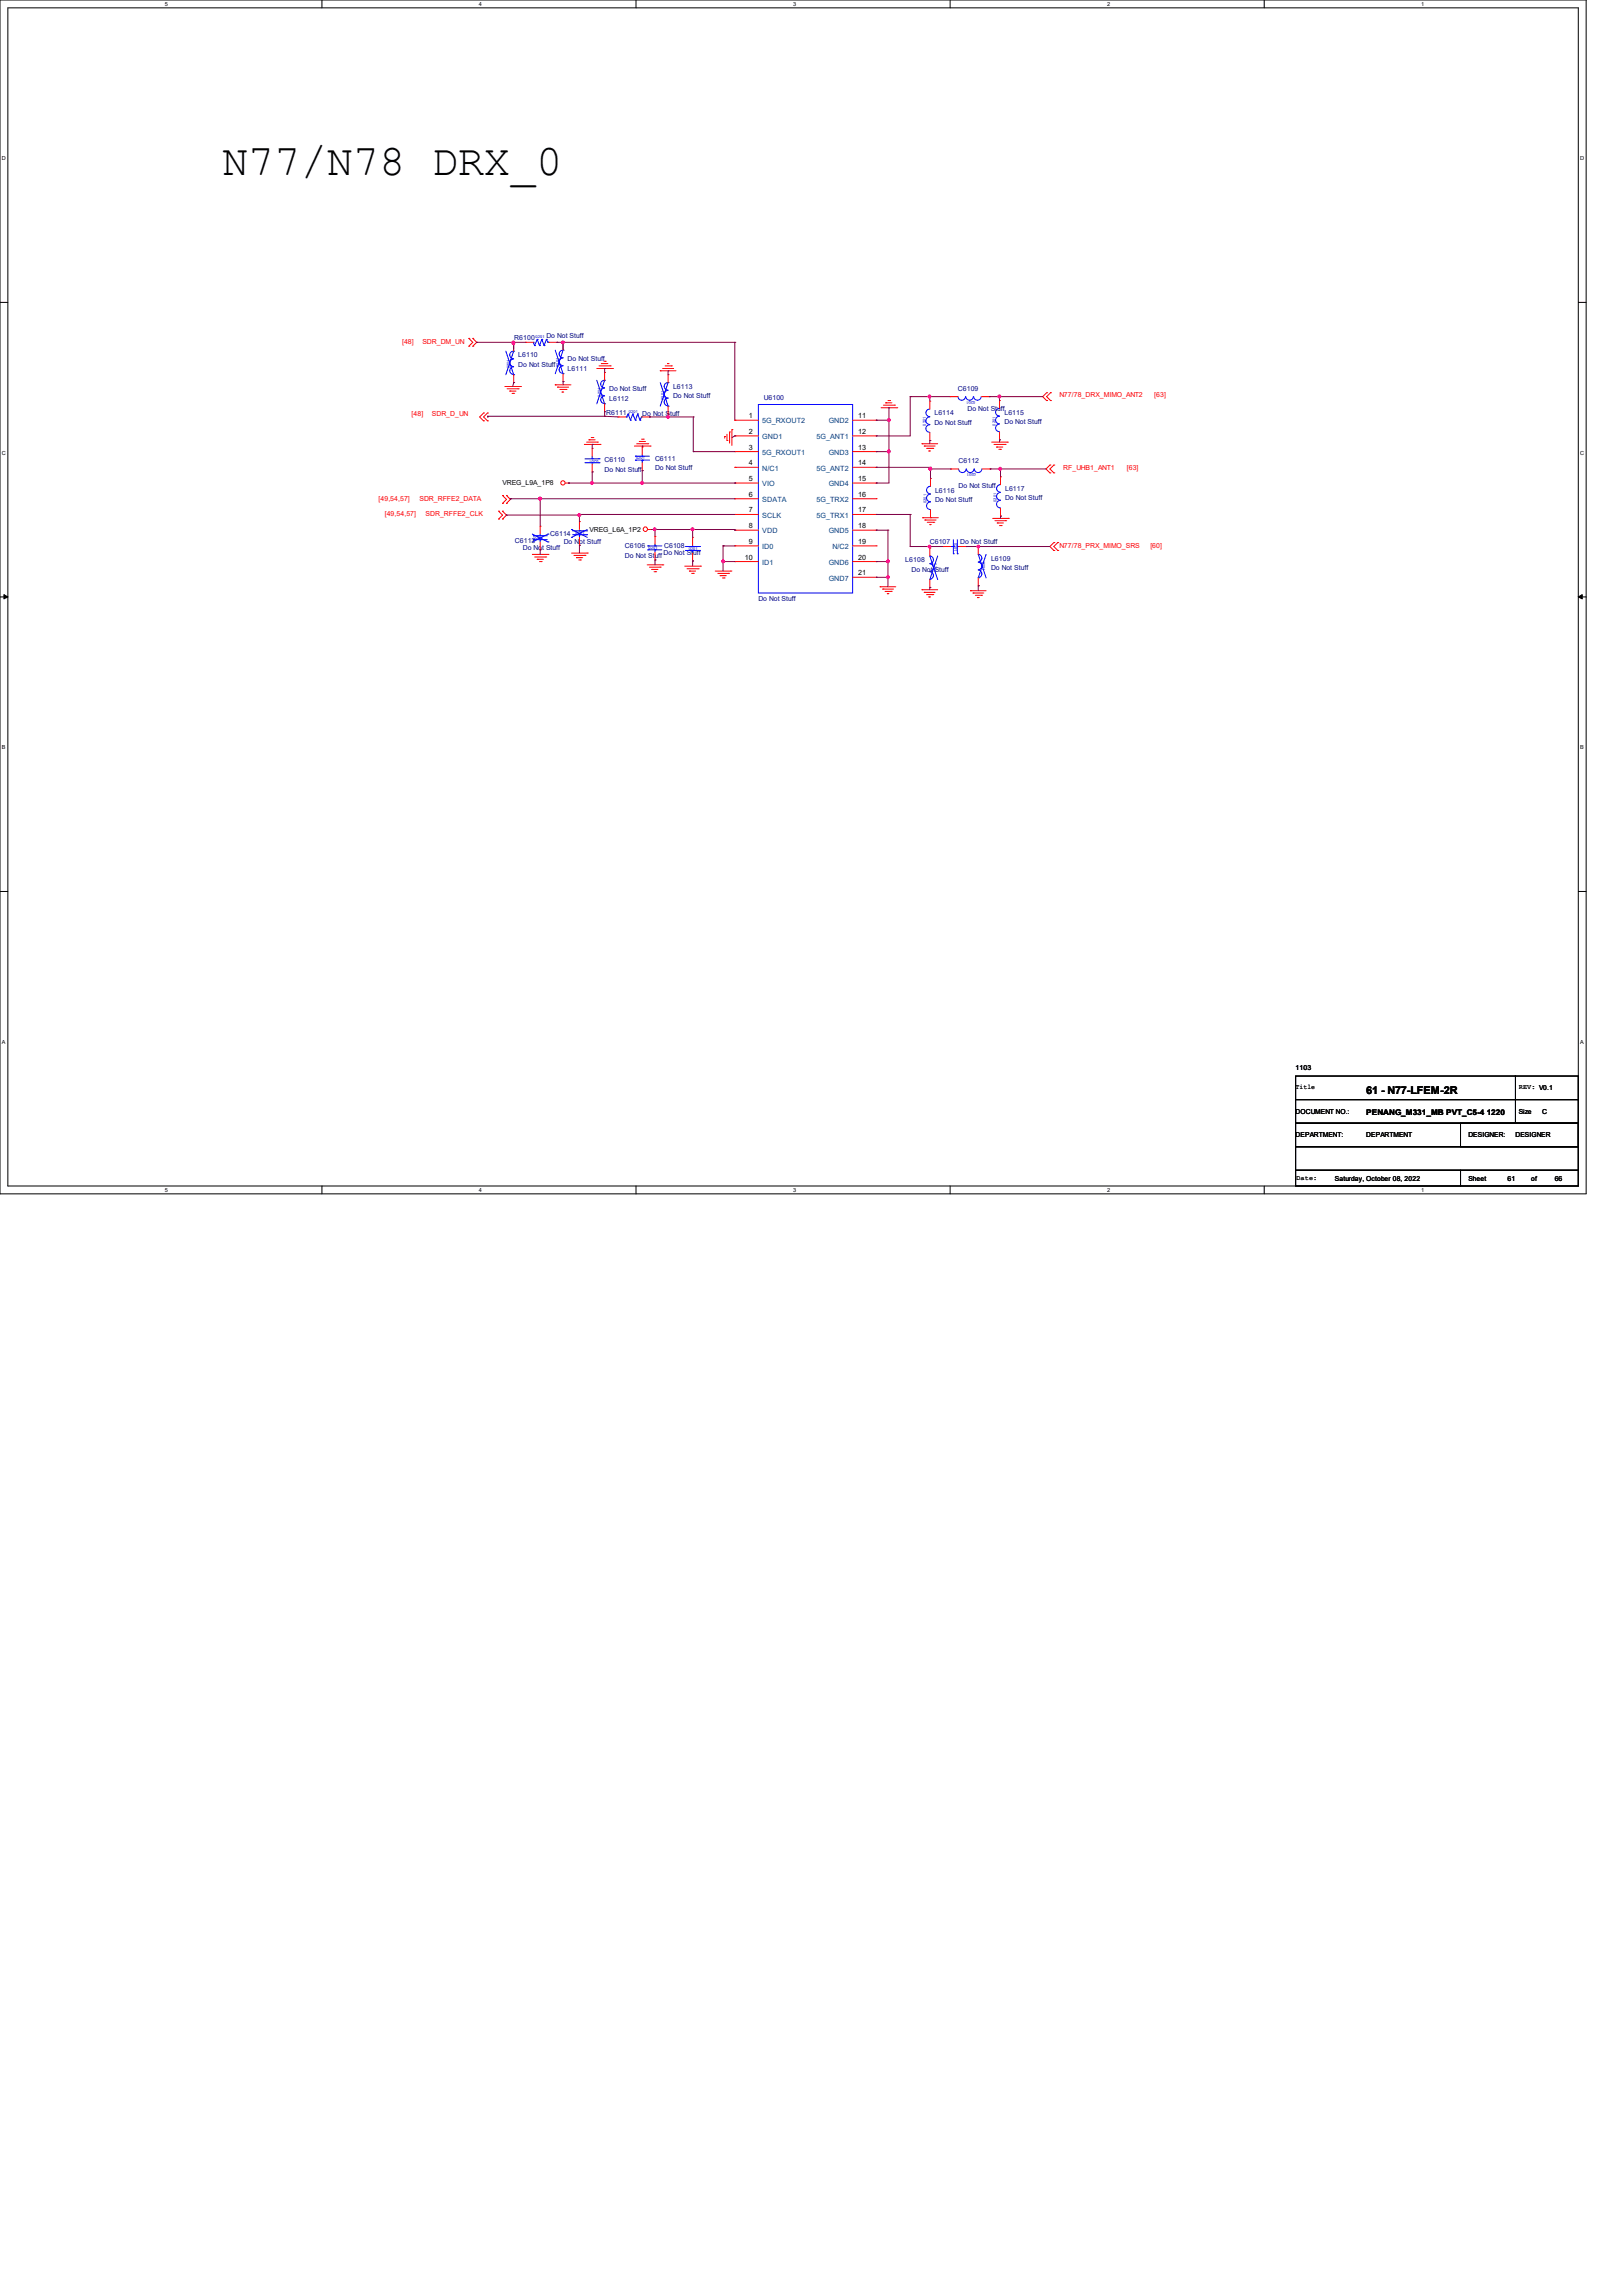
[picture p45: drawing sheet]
<svg xmlns="http://www.w3.org/2000/svg" width="210mm" height="297mm" viewBox="0 0 210 297" stroke-linecap="round" stroke-linejoin="round" font-family="sans-serif">
<defs><g id="words">
<text font-size="5.7" x="28.7" y="22.6">N77/N78 DRX_0</text>
<text font-size="1.4" x="176.8" y="141.5">61 - N77-LFEM-2R</text>
<text font-size="1" x="176.8" y="144.2">PENANG_M331_MB PVT_C5-4 1220</text>
<g font-size=".9" fill="#f00">
<text x="52" y="44.5">[48]</text>
<text x="54.7" y="44.5">SDR_DM_UN</text>
<text x="53.3" y="53.8">[48]</text>
<text x="55.9" y="53.8">SDR_D_UN</text>
<text x="137.1" y="51.4">N77/78_DRX_MIMO_ANT2</text>
<text x="149.4" y="51.4">[63]</text>
<text x="49" y="64.8">[49,54,57]</text>
<text x="54.3" y="64.8">SDR_RFFE2_DATA</text>
<text x="137.6" y="60.7">RF_UHB1_ANT1</text>
<text x="145.8" y="60.7">[63]</text>
<text x="49.8" y="66.8">[49,54,57]</text>
<text x="55.1" y="66.8">SDR_RFFE2_CLK</text>
<text x="137.1" y="70.8">N77/78_PRX_MIMO_SRS</text>
<text x="148.8" y="70.8">[60]</text>
</g>
<g font-size=".9" fill="#000080">
<text x="66.5" y="44">R6100</text>
<text x="67.1" y="46.2">L6110</text>
<text x="67.1" y="47.5">Do Not Stuff</text>
<text x="70.7" y="43.8">Do Not Stuff</text>
<text x="73.4" y="48">L6111</text>
<text x="73.4" y="46.7">Do Not Stuff</text>
<text x="78.4" y="53.6">R6111</text>
<text x="78.8" y="51.8">L6112</text>
<text x="78.8" y="50.6">Do Not Stuff</text>
<text x="83.1" y="53.8">Do Not Stuff</text>
<text x="87.1" y="50.3">L6113</text>
<text x="87.1" y="51.5">Do Not Stuff</text>
<text x="98.8" y="51.7">U6100</text>
<text x="120.9" y="53.7">L6114</text>
<text x="124" y="50.6">C6109</text>
<text x="125.2" y="53.1">Do Not Stuff</text>
<text x="130" y="53.6">L6115</text>
<text x="78.2" y="59.8">C6110</text>
<text x="84.8" y="59.6">C6111</text>
<text x="120.9" y="54.9">Do Not Stuff</text>
<text x="124" y="59.9">C6112</text>
<text x="130" y="54.9">Do Not Stuff</text>
<text x="78.2" y="61">Do Not Stuff</text>
<text x="84.8" y="60.8">Do Not Stuff</text>
<text x="121" y="63.7">L6116</text>
<text x="121" y="64.9">Do Not Stuff</text>
<text x="124" y="63.1">Do Not Stuff</text>
<text x="130" y="63.5">L6117</text>
<text x="130" y="64.7">Do Not Stuff</text>
<text x="66.6" y="70.2">C6113</text>
<text x="67.6" y="71.1">Do Not Stuff</text>
<text x="71.2" y="69.4">C6114</text>
<text x="72.9" y="70.3">Do Not Stuff</text>
<text x="80.9" y="70.9">C6106</text>
<text x="85.9" y="71.8">Do Not Stuff</text>
<text x="85.9" y="70.8">C6108</text>
<text x="120.3" y="70.3">C6107</text>
<text x="124.2" y="70.3">Do Not Stuff</text>
<text x="80.9" y="72.1">Do Not Stuff</text>
<text x="98.1" y="77.7">Do Not Stuff</text>
<text x="117.1" y="72.7">L6108</text>
<text x="117.9" y="74">Do Not Stuff</text>
<text x="128.2" y="72.5">L6109</text>
<text x="128.2" y="73.7">Do Not Stuff</text>
</g>
<g font-size=".9">
<text x="96.9" y="54.1">1</text>
<text x="96.9" y="56.1">2</text>
<text x="96.9" y="58.2">3</text>
<text x="111" y="54.1">11</text>
<text x="111" y="56.1">12</text>
<text x="111" y="58.2">13</text>
<text x="65" y="62.8">VREG_L9A_1P8</text>
<text x="96.9" y="60.2">4</text>
<text x="96.9" y="62.2">5</text>
<text x="96.9" y="64.3">6</text>
<text x="111" y="60.2">14</text>
<text x="111" y="62.2">15</text>
<text x="111" y="64.3">16</text>
<text x="76.3" y="68.8">VREG_L6A_1P2</text>
<text x="96.9" y="66.3">7</text>
<text x="96.9" y="68.3">8</text>
<text x="96.9" y="70.4">9</text>
<text x="111" y="66.3">17</text>
<text x="111" y="68.3">18</text>
<text x="111" y="70.4">19</text>
<text x="96.4" y="72.4">10</text>
<text x="111" y="72.4">20</text>
<text x="111" y="74.4">21</text>
<text x="167.6" y="140.9">Title</text>
<text x="167.6" y="138.5">1103</text>
<text x="196.5" y="140.9">REV: V0.1</text>
<text x="167.6" y="144.1">DOCUMENT NO.:</text>
<text x="167.6" y="147.1">DEPARTMENT:</text>
<text x="176.8" y="147.1">DEPARTMENT</text>
<text x="190" y="147.1">DESIGNER:</text>
<text x="196.1" y="147.1">DESIGNER</text>
<text x="196.5" y="144.1">Size</text>
<text x="199.6" y="144.1">C</text>
<text x="167.7" y="152.7">Date:</text>
<text x="172.7" y="152.8">Saturday, October 08, 2022</text>
<text x="190" y="152.8">Sheet</text>
<text x="195.1" y="152.8">61</text>
<text x="198.1" y="152.8">of</text>
<text x="201.2" y="152.8">66</text>
</g>
<g font-size=".9" fill="#004080">
<text x="98.6" y="54.8">5G_RXOUT2</text>
<text x="98.6" y="56.8">GND1</text>
<text x="98.6" y="58.8">5G_RXOUT1</text>
<text x="105.7" y="56.8">5G_ANT1</text>
<text x="107.2" y="54.8">GND2</text>
<text x="107.2" y="58.8">GND3</text>
<text x="98.6" y="60.9">N/C1</text>
<text x="98.6" y="62.9">VIO</text>
<text x="98.6" y="64.9">SDATA</text>
<text x="105.7" y="60.9">5G_ANT2</text>
<text x="105.7" y="64.9">5G_TRX2</text>
<text x="107.2" y="62.9">GND4</text>
<text x="98.6" y="67">SCLK</text>
<text x="98.6" y="69">VDD</text>
<text x="98.6" y="71">ID0</text>
<text x="105.7" y="67">5G_TRX1</text>
<text x="107.2" y="69">GND5</text>
<text x="107.7" y="71">N/C2</text>
<text x="98.6" y="73.1">ID1</text>
<text x="107.2" y="73.1">GND6</text>
<text x="107.2" y="75.1">GND7</text>
</g>
<g font-size=".7">
<text x="21.3" y=".8">5</text>
<text x="62" y=".8">4</text>
<text x="102.6" y=".8">3</text>
<text x="143.3" y=".8">2</text>
<text x="183.9" y=".8">1</text>
<text x=".3" y="20.7">D</text>
<text x="204.5" y="20.7">D</text>
<text x=".3" y="58.8">C</text>
<text x="204.5" y="58.8">C</text>
<text x=".3" y="96.9">B</text>
<text x="204.5" y="96.9">B</text>
<text x=".3" y="135">A</text>
<text x="204.5" y="135">A</text>
<text x="21.3" y="154.2">5</text>
<text x="62" y="154.2">4</text>
<text x="102.6" y="154.2">3</text>
<text x="143.3" y="154.2">2</text>
<text x="183.9" y="154.2">1</text>
</g>
<g font-size=".5" fill="#00f">
<text x="66" y="47.7" transform="rotate(-90 66 47.7)">0201</text>
<text x="69.3" y="43.8">0201</text>
<text x="72.3" y="47.5" transform="rotate(-90 72.3 47.5)">0201</text>
<text x="77.7" y="51.3" transform="rotate(-90 77.7 51.3)">0201</text>
<text x="81.4" y="53.4">0201</text>
<text x="85.9" y="51.7" transform="rotate(-90 85.9 51.7)">0201</text>
<text x="126.2" y="51.9" transform="rotate(-180 126.2 51.9)">0201</text>
<text x="77.4" y="59.5" transform="rotate(-180 77.4 59.5)">0201</text>
<text x="82.3" y="59.4">0201</text>
<text x="119.8" y="55.1" transform="rotate(-90 119.8 55.1)">0201</text>
<text x="128.8" y="55.1" transform="rotate(-90 128.8 55.1)">0201</text>
<text x="119.9" y="65.1" transform="rotate(-90 119.9 65.1)">0201</text>
<text x="126.3" y="61.2" transform="rotate(-180 126.3 61.2)">0201</text>
<text x="128.9" y="64.9" transform="rotate(-90 128.9 64.9)">0201</text>
<text x="69.1" y="69.7">0201</text>
<text x="74.5" y="69.1">0201</text>
<text x="83.9" y="71">0201</text>
<text x="89.1" y="71.1">0201</text>
<text x="123.4" y="70.2" transform="rotate(90 123.4 70.2)">0201</text>
<text x="120.8" y="72.9" transform="rotate(90 120.8 72.9)">0201</text>
<text x="127.1" y="72.6" transform="rotate(90 127.1 72.6)">0201</text>
</g>
</g></defs>
<g fill="none" stroke="#000" stroke-width=".13">
<path d="M0 0h205.2v154.4h-205.2zM1 1h203.2v152.4h-203.2zM41.7 0v1M82.3 0v1M122.9 0v1M163.6 0v1M0 39.1h1M204.2 39.1h1M0 77.2h1M.5 76.9l.5 .3-.5 .3zM204.2 77.2l.5-.3v.6zM204.2 77.2h1"/>
<path d="M0 115.3h1M204.2 115.3h1M167.6 139.2h28.5v3h-28.5zM196.1 139.2h8.1v3h-8.1zM41.7 153.4v1M82.3 153.4v1M122.9 153.4v1M163.6 153.4v1M167.6 151.4h21.4v2h-21.4zM167.6 148.3h36.6v3.1h-36.6zM167.6 145.3h36.6v3h-36.6zM167.6 142.2h28.5v3.1h-28.5z"/>
<path d="M189 151.4h15.2v2h-15.2zM189 145.3h15.2v3h-15.2zM196.1 142.2h8.1v3.1h-8.1z"/>
</g>
<path d="M.5 76.9l.5 .3-.5 .3zM204.2 77.2l.5-.3v.6z" fill="#000"/>
<g fill="none" stroke="#f00" stroke-width=".13">
<path d="M60.7 43.8l.5 .5-.5 .5M60.7 43.8h.1M60.7 44.8h.1M61.2 44.8h.1M61.2 43.8h.1M61.2 43.8l.5 .5-.5 .5M62.6 53.4l-.5 .5 .5 .5M62.6 54.4h.1M62.6 53.4h.1M63.1 53.4l-.5 .5 .5 .5M63.1 54.4h.1M63.1 53.4h.1"/>
<path d="M65.3 50h2.1M65.6 50.3h1.5M66 50.6h.8M66 50.6h.1M66.3 50.9h.2M66.5 50.9h.1M66.5 49.5h.1M66.5 44.4h.1M66.5 44.4v1M66.5 48.5v1M67.1 50.3h.1M67.4 50h.1"/>
<path d="M68 44.3h.1M68 44.3h1M71 44.3h1.1M71.8 49.8h2.1M71.8 49.8h.1M72.1 44.3h.1M72.1 50.1h.1M72.1 50.1h1.5M72.4 50.4h.8M72.7 50.7h.2M72.7 50.7h.1M72.9 44.3h.1"/>
<path d="M72.9 49.4h.1M72.9 44.3v1M72.9 48.3v1.1M73.2 50.4h.1M75.6 57.5h2M75.9 57.2h1.4M76.2 56.9h.8M76.2 56.9h.1M76.5 56.6h.2M76.6 58h.1M76.6 58v1M76.7 56.6h.1"/>
<path d="M77.2 47.7h2M77.3 57.2h.1M77.5 47.3h1.5M77.6 57.5h.1M77.8 47h.1M77.8 47h.9M78.1 46.7h.2M78.2 48.2h.1M78.2 53.3h.1M78.2 48.2v1M78.2 52.2v1.1M78.3 46.7h.1"/>
<path d="M79 47.3h.1M79.2 47.7h.1M80 53.9h.1M80 53.9h1M82.1 57.7h2M82.4 57.4h1.4M82.7 57.1h.8M82.7 57.1h.1M83 56.8h.2M83 53.9h1M83.1 57.8h.1M83.1 57.8v1"/>
<path d="M83.1 59.9v1M83.2 56.8h.1M83.8 57.4h.1M84 53.9h.1M84.1 57.7h.1M85.4 48h2.1M85.4 48h.1M85.8 47.7h.1M85.8 47.7h1.4M86.1 47.3h.8M86.4 47h.2M86.4 47h.1"/>
<path d="M86.4 53.6h.1M86.4 48.5h.1M86.4 48.5v1M86.4 52.5v1.1M86.9 47.3h.1M93.8 56.5h.1M93.8 56.5v.2M94.1 57h.1M94.1 56.2v.8M94.4 55.9h.1M94.4 55.9v1.4M94.7 55.6h.1"/>
<path d="M94.7 55.6v2M95.1 54.4h.1M95.1 56.4h.1M95.1 58.4h.1M95.1 54.4h3M95.1 56.4h3M95.1 58.4h3M110.3 54.4h3.1M110.3 56.4h3.1M110.3 58.4h3.1M113.4 54.4h.1M113.4 56.4h.1"/>
<path d="M113.4 58.4h.1M114 52.7h2M114.3 52.4h1.4M114.6 52.1h.8M114.6 52.1h.1M114.9 51.8h.2M115.1 51.8h.1M115.7 52.4h.1M116 52.7h.1M119.3 57.4h.1M119.3 57.4h2M119.6 57.7h1.4"/>
<path d="M119.6 57.7h.1M119.9 58h.8M120.2 58.3h.1M120.2 58.3h.2M120.3 51.9h.1M120.3 57h.1M120.3 51.9v1M120.3 56v1M120.7 58h.1M122.9 51.3h1.1M122.9 51.3h.1M127 51.3h1"/>
<path d="M128 51.3h.1M128.3 57.2h2M128.6 57.5h1.4M128.9 57.8h.9M128.9 57.8h.1M129.2 58.1h.3M129.3 56.9h.1M129.3 51.8h.1M129.3 51.8v1M129.3 55.9v1M129.5 58.1h.1M130 57.5h.1"/>
<path d="M130.3 57.2h.1M135.4 50.8l-.5 .5 .5 .5M135.4 51.8h.1M135.4 50.8h.1M135.9 50.8l-.5 .5 .5 .5M135.9 50.8h.1M135.9 51.8h.1M64.5 67.1h.1M64.5 66.1h.1M64.5 66.1l.5 .5-.5 .5M65 64.1l.5 .5-.5 .5M65 66.1l.5 .5-.5 .5"/>
<path d="M65 65.1h.1M65 64.1h.1M65 66.1h.1M65 67.1h.1M65.5 64.1h.1M65.5 65.1h.1M65.5 64.1l.5 .5-.5 .5M68.9 71.7h2M69.2 72.1h1.4M69.5 72.3h.1M69.5 72.3h.8M69.8 72.6h.2"/>
<path d="M69.9 68.1h.1M69.9 71.1h.1M69.9 68.1v1M69.9 70.1v1M70 72.6h.1M70.6 72.1h.1M70.9 71.7h.1M73.2 62.5h.4M73.6 62.5h.1M74 71.5h2M74.3 71.8h1.4M74.6 72.1h.8"/>
<path d="M74.6 72.1h.1M74.9 72.4h.2M75 67.5h.1M75 70.5h.1M75 67.5v1M75 69.5v1M75.1 72.4h.1M75.7 71.8h.1M76 71.5h.1M76.6 61h.1M76.6 60v1M83.1 60.9h.1"/>
<path d="M83.7 73.1h2.1M83.8 68.5h.4M84 73.4h1.4M84.2 68.5h.1M84.3 73.7h.1M84.3 73.7h.8M84.6 74h.2M84.8 69.4h.1M84.8 72.4h.1M84.8 69.4v1M84.8 71.4v1M84.8 74h.1"/>
<path d="M85.4 73.4h.1M85.8 73.1h.1M88.6 73.2h2M88.9 73.6h1.4M89.2 73.9h.8M89.2 73.9h.1M89.5 74.2h.2M89.6 69.5h.1M89.6 72.6h.1M89.6 69.5v1M89.6 71.5v1.1M89.7 74.2h.1"/>
<path d="M90.3 73.6h.1M90.6 73.2h.1M92.5 73.9h2.1M92.9 74.2h1.4M93.2 74.5h.8M93.2 74.5h.1M93.5 74.8h.2M93.7 74.8h.1M94.3 74.2h.1M94.6 73.9h.1M95.1 60.5h.1M95.1 62.5h.1"/>
<path d="M95.1 64.5h.1M95.1 66.5h.1M95.1 68.6h.1M95.1 70.6h.1M95.1 72.6h.1M95.1 62.5h3M95.1 72.6h3M95.1 60.5h3M95.1 64.5h3M95.1 66.5h3M95.1 68.6h3M95.1 70.6h3"/>
<path d="M110.3 62.5h3.1M110.3 72.6h3.1M110.3 60.5h3.1M110.3 64.5h3.1M110.3 66.5h3.1M110.3 68.6h3.1M110.3 70.6h3.1M110.3 74.7h3.1M113.4 60.5h.1M113.4 62.5h.1M113.4 64.5h.1M113.4 66.5h.1"/>
<path d="M113.4 68.6h.1M113.4 70.6h.1M113.4 72.6h.1M113.4 74.7h.1M113.9 75.9h.1M113.9 75.9h2M114.2 76.2h1.4M114.2 76.2h.1M114.5 76.5h.8M114.8 76.8h.1M114.8 76.8h.2M115.3 76.5h.1"/>
<path d="M119.3 76.3h.1M119.3 76.3h2M119.4 67h.1M119.4 67h2M119.6 76.6h1.4M119.6 76.6h.1M119.7 67.3h.1M119.7 67.3h1.4M119.9 76.9h.8M120 67.6h.8M120.2 77.2h.1M120.2 77.2h.2"/>
<path d="M120.3 67.9h.2M120.3 67.9h.1M120.3 76h.1M120.3 70.9h.1M120.3 70.9v1M120.3 75v1M120.4 67h.1M120.4 61.9h.1M120.4 61.9v1M120.4 66v1M120.7 76.9h.1M120.8 67.6h.1"/>
<path d="M122 70.7h.1M122 70.7h1M123 60.7h.1M123 60.7h1M124 70.7h1.1M125.1 70.7h.1M125.6 76.4h2M125.6 76.4h.1M125.9 76.7h1.4M125.9 76.7h.1M126.2 77h.8M126.5 77.3h.1"/>
<path d="M126.5 77.3h.2M126.6 75.8h.1M126.6 70.7h.1M126.6 70.7v1M126.6 74.8v1M127 77h.1M127.1 60.7h1M128.1 60.7h.1M128.4 67.1h2.1M128.7 67.4h1.4M129 67.6h.8M129 67.6h.1"/>
<path d="M129.3 68h.2M129.5 66.8h.1M129.5 61.7h.1M129.5 61.7v1M129.5 65.7v1.1M129.5 68h.1M130.1 67.4h.1M130.5 67.1h.1M135.8 61.2h.1M135.8 60.2h.1M135.8 60.2l-.5 .5 .5 .5M136.4 60.2l-.6 .5 .6 .5"/>
<path d="M136.4 70.2l-.6 .5 .6 .5M136.4 60.2h.1M136.4 61.2h.1M136.4 71.2h.1M136.4 70.2h.1M136.9 70.2l-.5 .5 .5 .5M136.9 70.2h.1M136.9 71.2h.1"/>
<circle cx="72.8" cy="62.5" r=".28"/>
<circle cx="83.5" cy="68.5" r=".29"/>
</g>
<g fill="none" stroke="#00f" stroke-width=".13">
<path d="M65.4 45.4l1.1 3.1M66.5 47.5a.49 .49 0 0 0-.5 .4 .49 .49 0 0 0 .5 .5M66.5 46.4a.49 .49 0 0 0-.5 .5 .49 .49 0 0 0 .5 .5M66.5 45.4a.49 .49 0 0 0-.5 .5 .49 .49 0 0 0 .5 .5M66.5 45.4h.1M66.5 48.5h.1M66.5 45.4l-1.1 3.1M69 44.3l.2 .4M69 44.3h.1M69.2 44.7h.1M69.5 43.9h.1M69.5 43.9l-.3 .8"/>
<path d="M69.5 43.9l.3 .8M69.8 44.7h.1M70.1 43.9l.3 .8M70.1 43.9h.1M70.1 43.9l-.3 .8M70.4 44.7h.1M70.7 43.9h.1M70.7 43.9l-.3 .8M70.7 43.9l.2 .4M70.9 44.3h.1M71.8 45.3l1.1 3M72.9 45.3l-1.1 3"/>
<path d="M72.9 45.3a.49 .49 0 0 0-.6 .5 .49 .49 0 0 0 .6 .5M72.9 46.3a.49 .49 0 0 0-.6 .5 .49 .49 0 0 0 .6 .5M72.9 47.3a.49 .49 0 0 0-.6 .5 .49 .49 0 0 0 .6 .5M72.9 48.3h.1M72.9 45.3h.1M75.7 59.4h1.8M75.7 59.9h1.8M76.6 59.9h.1M76.6 59.4h.1M76.6 59v.4M76.6 59.9v.1M77.2 49.2l1 3"/>
<path d="M77.5 59.4h.1M77.5 59.9h.1M78.2 49.2a.49 .49 0 0 0-.5 .5 .49 .49 0 0 0 .5 .5M78.2 50.2a.49 .49 0 0 0-.5 .5 .49 .49 0 0 0 .5 .5M78.2 51.2a.49 .49 0 0 0-.5 .5 .49 .49 0 0 0 .5 .5M78.2 52.2h.1M78.2 49.2h.1M78.2 49.2l-1 3M81 53.9h.1M81.1 53.9h.1M81.3 53.6h.1M81.3 53.6l.3 .8"/>
<path d="M81.3 53.6l-.2 .3M81.6 54.4h.1M81.9 53.6h.1M81.9 53.6l.3 .8M81.9 53.6l-.3 .8M82.2 54.4h.1M82.2 59.5h.1M82.2 59h.1M82.2 59.5h1.8M82.2 59h1.8M82.5 53.6l-.3 .8M82.5 53.6h.1"/>
<path d="M82.5 53.6l.3 .8M82.8 54.4h.1M83 53.9l-.2 .5M83 53.9h.1M83.1 59h.1M83.1 59.5h.1M83.1 58.8v.2M83.1 59.5v.4M85.4 49.5l1 3M86.4 51.5a.49 .49 0 0 0-.5 .5 .49 .49 0 0 0 .5 .5M86.4 50.5a.49 .49 0 0 0-.5 .5 .49 .49 0 0 0 .5 .5M86.4 49.5a.49 .49 0 0 0-.5 .5 .49 .49 0 0 0 .5 .5"/>
<path d="M86.4 49.5h.1M86.4 52.5h.1M86.4 49.5l-1 3M98.1 52.3h12.2v24.4h-12.2zM120.3 52.9a.49 .49 0 0 0-.5 .5 .49 .49 0 0 0 .5 .5M120.3 53.9a.49 .49 0 0 0-.5 .5 .49 .49 0 0 0 .5 .5M120.3 54.9a.49 .49 0 0 0-.5 .5 .49 .49 0 0 0 .5 .5M124.9 51.3a.49 .49 0 0 1-.5 .5 .49 .49 0 0 1-.4-.5M125.9 51.3a.49 .49 0 0 1-.4 .5 .49 .49 0 0 1-.5-.5M127 51.3a.49 .49 0 0 1-.5 .5 .49 .49 0 0 1-.5-.5M129.3 54.9a.49 .49 0 0 0-.5 .4 .49 .49 0 0 0 .5 .5M129.3 53.8a.49 .49 0 0 0-.5 .5 .49 .49 0 0 0 .5 .5"/>
<path d="M129.3 52.8a.49 .49 0 0 0-.5 .5 .49 .49 0 0 0 .5 .5M68.9 69.1l2 1M69 69.8h1.8M69 69.3h1.8M69 69.8h.1M69 69.3h.1M69.9 69.3h.1M69.9 69.8h.1M69.9 69.1v.2M69.9 69.8v.3M70.9 69.1h.1M70.9 70.1h.1"/>
<path d="M70.9 69.1l-2 1M74 68.5l2 1M74 68.5h.1M74 69.5h.1M74.1 69.2h1.8M74.1 68.7h1.8M75 68.7h.1M75 69.2h.1M75 68.5v.2M75 69.2v.3M75.9 69.2h.1M75.9 68.7h.1"/>
<path d="M76 68.5l-2 1M83.8 71.1h1.8M83.8 70.6h1.8M83.8 71.1h.1M83.8 70.6h.1M84.8 70.6h.1M84.8 71.1h.1M84.8 70.4v.2M84.8 71.1v.3M88.7 70.7h1.8M88.7 71.2h1.8M89.6 70.7h.1"/>
<path d="M89.6 71.2h.1M89.6 70.5v.2M89.6 71.2v.3M90.5 71.2h.1M90.5 70.7h.1M120.3 74a.49 .49 0 0 1 .5 .4 .49 .49 0 0 1-.5 .5M120.3 72.9a.49 .49 0 0 1 .5 .5 .49 .49 0 0 1-.5 .5M120.3 71.9a.49 .49 0 0 1 .5 .5 .49 .49 0 0 1-.5 .5M120.3 71.9h.1M120.3 75h.1M120.3 71.9l1 3.1M120.4 64.9a.49 .49 0 0 0-.5 .5 .49 .49 0 0 0 .5 .5"/>
<path d="M120.4 63.9a.49 .49 0 0 0-.5 .5 .49 .49 0 0 0 .5 .5M120.4 62.9a.49 .49 0 0 0-.5 .5 .49 .49 0 0 0 .5 .5M121.3 71.9l-1 3.1M123 70.7h.4M123.4 71.6h.1M123.4 70.7h.1M123.4 69.8v1.8M123.9 70.7h.1M123.9 71.6h.1M123.9 69.8v1.8M125 60.7a.49 .49 0 0 1-.5 .4 .49 .49 0 0 1-.5-.4M126 60.7a.49 .49 0 0 1-.5 .4 .49 .49 0 0 1-.4-.4"/>
<path d="M126.6 71.7h.1M126.6 74.8h.1M126.6 71.7l1 3.1M126.6 73.7a.49 .49 0 0 1 .4 .5 .49 .49 0 0 1-.4 .5M126.6 72.7a.49 .49 0 0 1 .4 .5 .49 .49 0 0 1-.4 .5M126.6 71.7a.49 .49 0 0 1 .4 .5 .49 .49 0 0 1-.4 .5M127 60.7a.49 .49 0 0 1-.4 .4 .49 .49 0 0 1-.5-.4M127.6 71.7l-1 3.1M129.5 64.7a.49 .49 0 0 0-.6 .5 .49 .49 0 0 0 .6 .5M129.5 63.7a.49 .49 0 0 0-.6 .5 .49 .49 0 0 0 .6 .5M129.5 62.7a.49 .49 0 0 0-.6 .5 .49 .49 0 0 0 .6 .5"/>
</g>
<path d="M61.7 44.3h4.8M61.7 44.3h.1" fill="none" stroke="#800040" stroke-width=".13"/>
<circle cx="66.4" cy="44.3" r=".17" fill="#f0f"/>
<circle cx="66.4" cy="44.3" r=".17" fill="none" stroke="#f0f" stroke-width=".13"/>
<path d="M66.5 44.3h.1M66.5 44.4h.1M66.5 44.4v.8M66.5 44.3h1.5" fill="none" stroke="#800040" stroke-width=".13"/>
<circle cx="66.4" cy="44.4" r=".18" fill="#f0f"/>
<circle cx="66.4" cy="44.4" r=".18" fill="none" stroke="#f0f" stroke-width=".13"/>
<path d="M66.5 44.3h.1M66.5 44.3v.1M72.1 44.3h23M72.1 44.3h.1M72.9 44.3h.1M72.9 44.3v.9" fill="none" stroke="#800040" stroke-width=".13"/>
<circle cx="72.8" cy="44.3" r=".18" fill="#f0f"/>
<circle cx="72.8" cy="44.3" r=".18" fill="none" stroke="#f0f" stroke-width=".13"/>
<g fill="none" stroke="#800040" stroke-width=".13">
<path d="M66.5 49.5l-.2 .5M66.5 49.5h.1M72.9 49.4h.1M72.9 49.4v.4M78.2 47.7h.1M78.2 47.7v.5M86.4 48h.1M86.4 48v.5M95.1 44.3h.1M95.1 44.3v10.1M117.8 51.3h.1M117.8 51.3v5.1"/>
<path d="M117.8 51.3h2.5M120.3 51.3h.1M120.3 51.3v.6"/>
</g>
<circle cx="120.3" cy="51.3" r=".18" fill="#f0f"/>
<circle cx="120.3" cy="51.3" r=".18" fill="none" stroke="#f0f" stroke-width=".13"/>
<path d="M120.3 51.3h.1M120.3 51.3h2.6M128 51.3h.1M128 51.3h1.3" fill="none" stroke="#800040" stroke-width=".13"/>
<circle cx="129.3" cy="51.3" r=".19" fill="#f0f"/>
<circle cx="129.3" cy="51.3" r=".19" fill="none" stroke="#f0f" stroke-width=".13"/>
<g fill="none" stroke="#800040" stroke-width=".13">
<path d="M63.1 53.8h15.1M63.1 53.8h.1M78.2 53.8l1.8 .1M78.2 53.8h.1M78.2 53.3h.1M78.2 53.3v.5M84 53.9h2.4M84 53.9h.1M115 52.7h.1M115 52.7v1.7M129.3 51.3h5.6M129.3 51.3h.1"/>
<path d="M129.3 51.3v.5"/>
</g>
<circle cx="86.4" cy="53.9" r=".17" fill="#f0f"/>
<circle cx="86.4" cy="53.9" r=".17" fill="none" stroke="#f0f" stroke-width=".13"/>
<path d="M86.4 53.9h.1M86.4 53.6h.1M86.4 53.6v.3M86.4 53.9h3.3M89.7 53.9h.1M89.7 53.9v4.5M113.4 54.4h.1M113.4 54.4h1.6M115 54.4h.1M115 54.4v4" fill="none" stroke="#800040" stroke-width=".13"/>
<circle cx="115" cy="54.3" r=".19" fill="#f0f"/>
<circle cx="115" cy="54.3" r=".19" fill="none" stroke="#f0f" stroke-width=".13"/>
<g fill="none" stroke="#800040" stroke-width=".13">
<path d="M76.6 57.5h.1M76.6 57.5v.5M83.1 57.7h.1M83.1 57.7v.1M89.7 58.4h5.4M89.7 58.4h.1M95.1 56.4h.1M95.1 56.4l-.4 .2M113.4 56.4h.1M113.4 58.4h.1M113.4 56.4h4.4M113.4 58.4h1.6"/>
<path d="M115 58.4h.1M115 58.4v4.1M120.3 57h.1M120.3 57v.4M129.3 56.9h.1M129.3 56.9v.3"/>
</g>
<circle cx="115" cy="58.4" r=".19" fill="#f0f"/>
<circle cx="115" cy="58.4" r=".19" fill="none" stroke="#f0f" stroke-width=".13"/>
<path d="M76.6 61h.1M76.6 61v1.5M83.1 60.9h.1M83.1 60.9v1.6M113.4 60.5h.1M113.4 60.5h7M120.4 60.7h.1M120.4 60.5h.1M120.4 60.5v.2M120.4 60.7h2.6M128.1 60.7h1.4M128.1 60.7h.1" fill="none" stroke="#800040" stroke-width=".13"/>
<circle cx="129.4" cy="60.6" r=".18" fill="#f0f"/>
<circle cx="129.4" cy="60.6" r=".18" fill="none" stroke="#f0f" stroke-width=".13"/>
<path d="M73.6 62.5h9.5M73.6 62.5h.1M76.6 62.5h.1M129.5 60.7h.1M129.5 60.7v1M129.5 60.7h5.8" fill="none" stroke="#800040" stroke-width=".13"/>
<circle cx="83.1" cy="62.5" r=".19" fill="#f0f"/>
<circle cx="83.1" cy="62.5" r=".19" fill="none" stroke="#f0f" stroke-width=".13"/>
<circle cx="76.6" cy="62.5" r=".18" fill="#f0f"/>
<circle cx="76.6" cy="62.5" r=".18" fill="none" stroke="#f0f" stroke-width=".13"/>
<path d="M66 64.5h29.1M66 64.5h.1M69.9 64.5h.1M83.1 62.5h12M95.1 62.5h.1M113.4 62.5h.1M113.4 62.5h1.6" fill="none" stroke="#800040" stroke-width=".13"/>
<circle cx="69.9" cy="64.5" r=".19" fill="#f0f"/>
<circle cx="69.9" cy="64.5" r=".19" fill="none" stroke="#f0f" stroke-width=".13"/>
<path d="M65.5 66.6h.1M65.5 66.6h9.5" fill="none" stroke="#800040" stroke-width=".13"/>
<circle cx="75" cy="66.6" r=".18" fill="#f0f"/>
<circle cx="75" cy="66.6" r=".18" fill="none" stroke="#f0f" stroke-width=".13"/>
<g fill="none" stroke="#800040" stroke-width=".13">
<path d="M75 66.5h20.1M75 66.5h.1M75 66.5v.1M84.2 68.5h.1M84.2 68.5h.6M84.8 68.5h.1M84.8 68.5v.9M113.4 66.5h.1M113.4 66.5h4.4M117.8 66.5h.1M117.8 66.5v4.2M129.5 66.8h.1"/>
<path d="M129.5 66.8v.3"/>
</g>
<circle cx="84.7" cy="68.5" r=".17" fill="#f0f"/>
<circle cx="84.7" cy="68.5" r=".17" fill="none" stroke="#f0f" stroke-width=".13"/>
<g fill="none" stroke="#800040" stroke-width=".13">
<path d="M69.9 71.1h.1M69.9 71.1v.6M75 70.5h.1M75 70.5v1M84.8 68.5h10.3M84.8 68.5h.1M89.6 68.5h.1M93.6 70.6h1.5M93.6 70.6h.1M93.6 70.6v2M113.4 68.6h.1M113.4 68.6h1.5"/>
<path d="M114.9 68.6h.1M114.9 68.6v4"/>
</g>
<circle cx="93.5" cy="72.6" r=".18" fill="#f0f"/>
<circle cx="93.5" cy="72.6" r=".18" fill="none" stroke="#f0f" stroke-width=".13"/>
<path d="M117.8 70.7h.1M117.8 70.7h2.5M120.3 70.7h.1M120.3 70.7v.2" fill="none" stroke="#800040" stroke-width=".13"/>
<circle cx="120.3" cy="70.7" r=".17" fill="#f0f"/>
<circle cx="120.3" cy="70.7" r=".17" fill="none" stroke="#f0f" stroke-width=".13"/>
<path d="M120.3 70.7h1.7M120.3 70.7h.1M125.1 70.7h10.7M125.1 70.7h.1M126.6 70.7h.1" fill="none" stroke="#800040" stroke-width=".13"/>
<circle cx="126.6" cy="70.7" r=".17" fill="#f0f"/>
<circle cx="126.6" cy="70.7" r=".17" fill="none" stroke="#f0f" stroke-width=".13"/>
<path d="M84.8 72.4h.1M84.8 72.4v.7M89.6 72.6h.1M89.6 72.6v.6M93.6 72.6h1.5M93.6 72.6h.1M93.6 72.6v1.3M113.4 72.6h.1M113.4 72.6h1.5" fill="none" stroke="#800040" stroke-width=".13"/>
<circle cx="114.9" cy="72.6" r=".18" fill="#f0f"/>
<circle cx="114.9" cy="72.6" r=".18" fill="none" stroke="#f0f" stroke-width=".13"/>
<path d="M113.4 74.7h.1M113.4 74.7h1.5M114.9 72.6h.1M114.9 74.7h.1M114.9 72.6v3.3" fill="none" stroke="#800040" stroke-width=".13"/>
<circle cx="114.9" cy="74.6" r=".18" fill="#f0f"/>
<circle cx="114.9" cy="74.6" r=".18" fill="none" stroke="#f0f" stroke-width=".13"/>
<path d="M69.9 64.5h.1M69.9 64.5v3.6M75 66.6h.1M75 66.6v.9M89.6 68.5h.1M89.6 68.5v1M120.3 76h.1M120.3 76v.3M126.6 75.8h.1M126.6 75.8v.6" fill="none" stroke="#800040" stroke-width=".13"/>
<circle cx="89.6" cy="68.5" r=".18" fill="#f0f"/>
<circle cx="89.6" cy="68.5" r=".18" fill="none" stroke="#f0f" stroke-width=".13"/>
<path d="M120.4 60.7h.1M120.4 60.7v1.2" fill="none" stroke="#800040" stroke-width=".13"/>
<circle cx="120.4" cy="60.6" r=".19" fill="#f0f"/>
<circle cx="120.4" cy="60.6" r=".19" fill="none" stroke="#f0f" stroke-width=".13"/>
<path d="M63.1 53.9h.1M63.1 53.8v.1M66 64.5h.1M66 64.5v.1M95.1 68.6h.1M95.1 68.5v.1" fill="none" stroke="#800040" stroke-width=".13"/>
<circle cx="66.4" cy="44.3" r=".17" fill="#f0f"/>
<circle cx="66.4" cy="44.3" r=".17" fill="none" stroke="#f0f" stroke-width=".13"/>
<circle cx="66.4" cy="44.4" r=".18" fill="#f0f"/>
<circle cx="66.4" cy="44.4" r=".18" fill="none" stroke="#f0f" stroke-width=".13"/>
<circle cx="72.8" cy="44.3" r=".18" fill="#f0f"/>
<circle cx="72.8" cy="44.3" r=".18" fill="none" stroke="#f0f" stroke-width=".13"/>
<circle cx="120.3" cy="51.3" r=".18" fill="#f0f"/>
<circle cx="120.3" cy="51.3" r=".18" fill="none" stroke="#f0f" stroke-width=".13"/>
<circle cx="129.3" cy="51.3" r=".19" fill="#f0f"/>
<circle cx="129.3" cy="51.3" r=".19" fill="none" stroke="#f0f" stroke-width=".13"/>
<circle cx="86.4" cy="53.9" r=".17" fill="#f0f"/>
<circle cx="86.4" cy="53.9" r=".17" fill="none" stroke="#f0f" stroke-width=".13"/>
<circle cx="115" cy="54.3" r=".19" fill="#f0f"/>
<circle cx="115" cy="54.3" r=".19" fill="none" stroke="#f0f" stroke-width=".13"/>
<circle cx="115" cy="58.4" r=".19" fill="#f0f"/>
<circle cx="115" cy="58.4" r=".19" fill="none" stroke="#f0f" stroke-width=".13"/>
<circle cx="129.4" cy="60.6" r=".18" fill="#f0f"/>
<circle cx="129.4" cy="60.6" r=".18" fill="none" stroke="#f0f" stroke-width=".13"/>
<circle cx="83.1" cy="62.5" r=".19" fill="#f0f"/>
<circle cx="83.1" cy="62.5" r=".19" fill="none" stroke="#f0f" stroke-width=".13"/>
<circle cx="76.6" cy="62.5" r=".18" fill="#f0f"/>
<circle cx="76.6" cy="62.5" r=".18" fill="none" stroke="#f0f" stroke-width=".13"/>
<circle cx="69.9" cy="64.5" r=".19" fill="#f0f"/>
<circle cx="69.9" cy="64.5" r=".19" fill="none" stroke="#f0f" stroke-width=".13"/>
<circle cx="75" cy="66.6" r=".18" fill="#f0f"/>
<circle cx="75" cy="66.6" r=".18" fill="none" stroke="#f0f" stroke-width=".13"/>
<circle cx="84.7" cy="68.5" r=".17" fill="#f0f"/>
<circle cx="84.7" cy="68.5" r=".17" fill="none" stroke="#f0f" stroke-width=".13"/>
<circle cx="93.5" cy="72.6" r=".18" fill="#f0f"/>
<circle cx="93.5" cy="72.6" r=".18" fill="none" stroke="#f0f" stroke-width=".13"/>
<circle cx="120.3" cy="70.7" r=".17" fill="#f0f"/>
<circle cx="120.3" cy="70.7" r=".17" fill="none" stroke="#f0f" stroke-width=".13"/>
<circle cx="126.6" cy="70.7" r=".17" fill="#f0f"/>
<circle cx="126.6" cy="70.7" r=".17" fill="none" stroke="#f0f" stroke-width=".13"/>
<circle cx="114.9" cy="72.6" r=".18" fill="#f0f"/>
<circle cx="114.9" cy="72.6" r=".18" fill="none" stroke="#f0f" stroke-width=".13"/>
<circle cx="114.9" cy="74.6" r=".18" fill="#f0f"/>
<circle cx="114.9" cy="74.6" r=".18" fill="none" stroke="#f0f" stroke-width=".13"/>
<circle cx="89.6" cy="68.5" r=".18" fill="#f0f"/>
<circle cx="89.6" cy="68.5" r=".18" fill="none" stroke="#f0f" stroke-width=".13"/>
<circle cx="120.4" cy="60.6" r=".19" fill="#f0f"/>
<circle cx="120.4" cy="60.6" r=".19" fill="none" stroke="#f0f" stroke-width=".13"/>
<use href="#words"/>
</svg>
